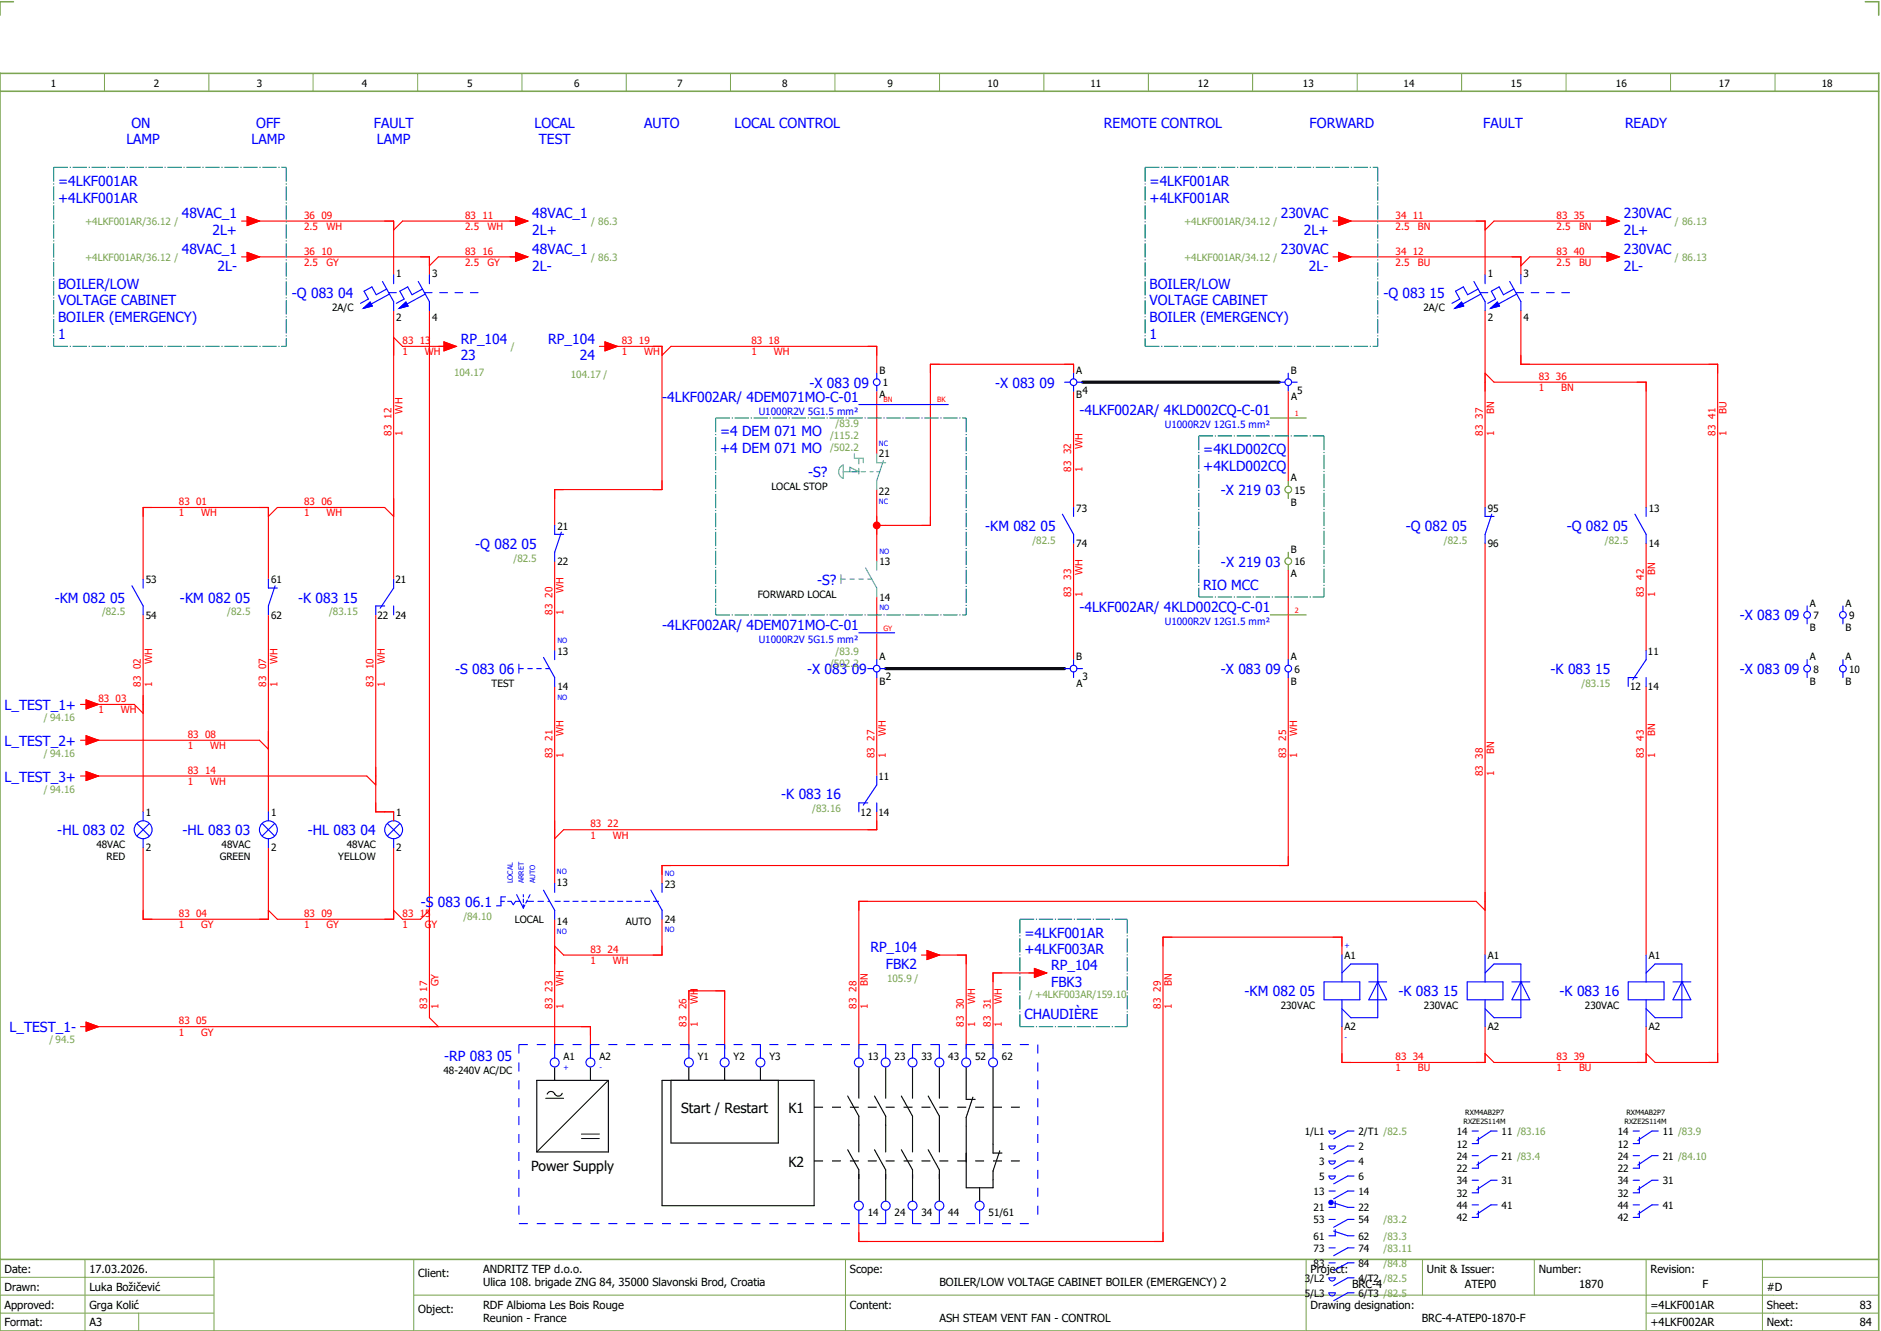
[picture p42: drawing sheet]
<svg xmlns="http://www.w3.org/2000/svg" width="421mm" height="297mm" viewBox="0 0 421 297" stroke-linecap="round" stroke-linejoin="round" font-family="sans-serif">
<defs><g id="words">
<g font-size="3.1" fill="#00f">
<text x="29.4" y="28.5">ON</text>
<text x="57.3" y="28.5">OFF</text>
<text x="83.6" y="28.5">FAULT</text>
<text x="119.5" y="28.5">LOCAL</text>
<text x="144" y="28.5">AUTO</text>
<text x="164.2" y="28.5">LOCAL CONTROL</text>
<text x="246.8" y="28.5">REMOTE CONTROL</text>
<text x="292.8" y="28.5">FORWARD</text>
<text x="331.6" y="28.5">FAULT</text>
<text x="363.3" y="28.5">READY</text>
<text x="28.2" y="32.3">LAMP</text>
<text x="56.2" y="32.3">LAMP</text>
<text x="84.2" y="32.3">LAMP</text>
<text x="120.5" y="32.3">TEST</text>
<text x="13" y="41.5">=4LKF001AR</text>
<text x="257" y="41.5">=4LKF001AR</text>
<text x="13" y="45.3">+4LKF001AR</text>
<text x="257" y="45.3">+4LKF001AR</text>
<text x="40.6" y="48.8">48VAC_1</text>
<text x="47.5" y="52.5">2L+</text>
<text x="119" y="48.8">48VAC_1</text>
<text x="119" y="52.5">2L+</text>
<text x="286.3" y="48.8">230VAC</text>
<text x="291.5" y="52.5">2L+</text>
<text x="363" y="48.8">230VAC</text>
<text x="363" y="52.5">2L+</text>
<text x="40.6" y="56.8">48VAC_1</text>
<text x="119" y="56.8">48VAC_1</text>
<text x="286.3" y="56.8">230VAC</text>
<text x="363" y="56.8">230VAC</text>
<text x="13" y="64.5">BOILER/LOW</text>
<text x="48.6" y="60.5">2L-</text>
<text x="119" y="60.5">2L-</text>
<text x="257" y="64.5">BOILER/LOW</text>
<text x="292.6" y="60.5">2L-</text>
<text x="363" y="60.5">2L-</text>
<text x="13" y="68.3">VOLTAGE CABINET</text>
<text x="65.3" y="66.6">-Q 083 04</text>
<text x="257" y="68.3">VOLTAGE CABINET</text>
<text x="309.3" y="66.6">-Q 083 15</text>
<text x="13" y="72">BOILER (EMERGENCY)</text>
<text x="13" y="75.8">1</text>
<text x="103" y="76.8">RP_104</text>
<text x="122.6" y="76.8">RP_104</text>
<text x="257" y="72">BOILER (EMERGENCY)</text>
<text x="257" y="75.8">1</text>
<text x="103" y="80.5">23</text>
<text x="129.6" y="80.5">24</text>
<text x="148" y="89.8">-4LKF002AR/ 4DEM071MO-C-01</text>
<text x="181" y="86.6">-X 083 09</text>
<text x="222.4" y="86.7">-X 083 09</text>
<text x="241.3" y="92.8">-4LKF002AR/ 4KLD002CQ-C-01</text>
<text x="161" y="97.5">=4 DEM 071 MO</text>
<text x="161" y="101.3">+4 DEM 071 MO</text>
<text x="269" y="101.5">=4KLD002CQ</text>
<text x="180.7" y="106.6">-S?</text>
<text x="269" y="105.3">+4KLD002CQ</text>
<text x="272.9" y="110.6">-X 219 03</text>
<text x="220.2" y="118.6">-KM 082 05</text>
<text x="314.3" y="118.6">-Q 082 05</text>
<text x="350.3" y="118.6">-Q 082 05</text>
<text x="106.3" y="122.6">-Q 082 05</text>
<text x="182.7" y="130.6">-S?</text>
<text x="269" y="131.8">RIO MCC</text>
<text x="273" y="126.6">-X 219 03</text>
<text x="12.2" y="134.6">-KM 082 05</text>
<text x="40.2" y="134.6">-KM 082 05</text>
<text x="66.6" y="134.6">-K 083 15</text>
<text x="241.3" y="136.8">-4LKF002AR/ 4KLD002CQ-C-01</text>
<text x="148" y="140.8">-4LKF002AR/ 4DEM071MO-C-01</text>
<text x="388.9" y="138.6">-X 083 09</text>
<text x="101.7" y="150.6">-S 083 06</text>
<text x="180.5" y="150.7">-X 083 09</text>
<text x="272.9" y="150.6">-X 083 09</text>
<text x="346.6" y="150.6">-K 083 15</text>
<text x="388.9" y="150.6">-X 083 09</text>
<text x="1" y="158.6">L_TEST_1+</text>
<text x="1" y="166.6">L_TEST_2+</text>
<text x="1" y="174.6">L_TEST_3+</text>
<text x="174.6" y="178.6">-K 083 16</text>
<text x="12.8" y="186.6">-HL 083 02</text>
<text x="40.8" y="186.6">-HL 083 03</text>
<text x="68.8" y="186.6">-HL 083 04</text>
<text x="94.1" y="202.6">-S 083 06.1</text>
<text x="229" y="209.5">=4LKF001AR</text>
<text x="194.6" y="212.8">RP_104</text>
<text x="229" y="213.3">+4LKF003AR</text>
<text x="198" y="216.5">FBK2</text>
<text x="235" y="216.8">RP_104</text>
<text x="235" y="220.5">FBK3</text>
<text x="229" y="227.8">CHAUDIÈRE</text>
<text x="278.2" y="222.6">-KM 082 05</text>
<text x="312.6" y="222.6">-K 083 15</text>
<text x="348.6" y="222.6">-K 083 16</text>
<text x="2.1" y="230.6">L_TEST_1-</text>
<text x="99.3" y="237">-RP 083 05</text>
</g>
<g font-size="3.1">
<text x="152.3" y="248.8">Start / Restart</text>
<text x="176.2" y="248.8">K1</text>
<text x="118.7" y="261.8">Power Supply</text>
<text x="176.2" y="260.8">K2</text>
</g>
<g font-size="2.5">
<text x="1" y="284.4">Date:</text>
<text x="20" y="284.4">17.03.2026.</text>
<text x="93.5" y="285.4">Client:</text>
<text x="108" y="284.4">ANDRITZ TEP d.o.o.</text>
<text x="108" y="287.4">Ulica 108. brigade ZNG 84, 35000 Slavonski Brod, Croatia</text>
<text x="190" y="284.4">Scope:</text>
<text x="210" y="287.4">BOILER/LOW VOLTAGE CABINET BOILER (EMERGENCY) 2</text>
<text x="293" y="284.4">Project:</text>
<text x="302.3" y="287.9">BRC-4</text>
<text x="319" y="284.4">Unit &amp; Issuer:</text>
<text x="327.5" y="287.9">ATEP0</text>
<text x="344" y="284.4">Number:</text>
<text x="353" y="287.9">1870</text>
<text x="369" y="284.4">Revision:</text>
<text x="380.6" y="287.9">F</text>
<text x="1" y="288.4">Drawn:</text>
<text x="1" y="292.4">Approved:</text>
<text x="20" y="292.4">Grga Kolić</text>
<text x="20" y="288.4">Luka Božičević</text>
<text x="93.5" y="293.4">Object:</text>
<text x="108" y="292.4">RDF Albioma Les Bois Rouge</text>
<text x="190" y="292.4">Content:</text>
<text x="293" y="292.4">Drawing designation:</text>
<text x="369" y="292.4">=4LKF001AR</text>
<text x="395" y="292.4">Sheet:</text>
<text x="395" y="288.4">#D</text>
<text x="415.8" y="292.4">83</text>
<text x="1" y="296.4">Format:</text>
<text x="20" y="296.4">A3</text>
<text x="108" y="295.4">Reunion - France</text>
<text x="210" y="295.4">ASH STEAM VENT FAN - CONTROL</text>
<text x="317.8" y="295.4">BRC-4-ATEP0-1870-F</text>
<text x="369" y="296.4">+4LKF002AR</text>
<text x="395" y="296.4">Next:</text>
<text x="415.8" y="296.4">84</text>
</g>
<g font-size="2.2">
<text x="11.4" y="19.4">1</text>
<text x="34.4" y="19.4">2</text>
<text x="57.4" y="19.4">3</text>
<text x="80.9" y="19.4">4</text>
<text x="104.4" y="19.4">5</text>
<text x="128.4" y="19.4">6</text>
<text x="151.4" y="19.4">7</text>
<text x="174.9" y="19.4">8</text>
<text x="198.4" y="19.4">9</text>
<text x="220.8" y="19.4">10</text>
<text x="243.8" y="19.4">11</text>
<text x="267.8" y="19.4">12</text>
<text x="291.3" y="19.4">13</text>
<text x="313.8" y="19.4">14</text>
<text x="337.8" y="19.4">15</text>
<text x="361.3" y="19.4">16</text>
<text x="384.3" y="19.4">17</text>
<text x="407.3" y="19.4">18</text>
<text x="88.6" y="61.9">1</text>
<text x="96.6" y="61.9">3</text>
<text x="332.6" y="61.9">1</text>
<text x="340.6" y="61.9">3</text>
<text x="74.2" y="69.5">2A/C</text>
<text x="88.6" y="71.6">2</text>
<text x="96.6" y="71.6">4</text>
<text x="318.2" y="69.5">2A/C</text>
<text x="332.6" y="71.6">2</text>
<text x="340.6" y="71.6">4</text>
<text x="196.6" y="83.5">B</text>
<text x="240.6" y="83.5">A</text>
<text x="288.6" y="83.5">B</text>
<text x="196.6" y="89">A</text>
<text x="197.4" y="86.3">1</text>
<text x="240.6" y="89">B</text>
<text x="242" y="88">4</text>
<text x="288.6" y="89.4">A</text>
<text x="290" y="88">5</text>
<text x="196.5" y="102.1">21</text>
<text x="288.6" y="107.5">A</text>
<text x="172.4" y="109.5">LOCAL STOP</text>
<text x="196.5" y="110.6">22</text>
<text x="288.6" y="113">B</text>
<text x="289.4" y="110.3">15</text>
<text x="124.6" y="118.3">21</text>
<text x="240.6" y="114.3">73</text>
<text x="332.6" y="114.3">95</text>
<text x="368.6" y="114.3">13</text>
<text x="240.6" y="122.2">74</text>
<text x="288.6" y="123.5">B</text>
<text x="332.6" y="122.2">96</text>
<text x="368.6" y="122.2">14</text>
<text x="32.6" y="130.3">53</text>
<text x="60.6" y="130.3">61</text>
<text x="88.4" y="130.3">21</text>
<text x="124.6" y="126.2">22</text>
<text x="196.6" y="126.3">13</text>
<text x="288.6" y="129">A</text>
<text x="289.4" y="126.3">16</text>
<text x="169.4" y="133.5">FORWARD LOCAL</text>
<text x="196.6" y="134.2">14</text>
<text x="404.6" y="135.5">A</text>
<text x="412.6" y="135.5">A</text>
<text x="32.6" y="138.2">54</text>
<text x="60.6" y="138.2">62</text>
<text x="84.4" y="138.2">22</text>
<text x="88.4" y="138.2">24</text>
<text x="404.6" y="141">B</text>
<text x="405.4" y="138.3">7</text>
<text x="412.6" y="141">B</text>
<text x="413.4" y="138.3">9</text>
<text x="124.6" y="146.3">13</text>
<text x="196.6" y="147.5">A</text>
<text x="240.6" y="147.5">B</text>
<text x="288.6" y="147.5">A</text>
<text x="368.4" y="146.3">11</text>
<text x="404.6" y="147.5">A</text>
<text x="412.6" y="147.5">A</text>
<text x="109.9" y="153.5">TEST</text>
<text x="124.6" y="154.2">14</text>
<text x="196.6" y="153">B</text>
<text x="198" y="152">2</text>
<text x="240.6" y="153.4">A</text>
<text x="242" y="152">3</text>
<text x="288.6" y="153">B</text>
<text x="289.4" y="150.3">6</text>
<text x="364.4" y="154.2">12</text>
<text x="368.4" y="154.2">14</text>
<text x="404.6" y="153">B</text>
<text x="405.4" y="150.3">8</text>
<text x="412.6" y="153">B</text>
<text x="413.4" y="150.3">10</text>
<text x="196.4" y="174.3">11</text>
<text x="32.6" y="182.3">1</text>
<text x="60.6" y="182.3">1</text>
<text x="88.6" y="182.3">1</text>
<text x="192.4" y="182.2">12</text>
<text x="196.4" y="182.2">14</text>
<text x="21.5" y="189.5">48VAC</text>
<text x="32.6" y="190.2">2</text>
<text x="49.5" y="189.5">48VAC</text>
<text x="60.6" y="190.2">2</text>
<text x="77.5" y="189.5">48VAC</text>
<text x="88.6" y="190.2">2</text>
<text x="23.8" y="192.2">RED</text>
<text x="49.1" y="192.2">GREEN</text>
<text x="75.6" y="192.2">YELLOW</text>
<text x="124.5" y="197.9">13</text>
<text x="148.6" y="198.3">23</text>
<text x="115.1" y="206.2">LOCAL</text>
<text x="124.5" y="206.6">14</text>
<text x="139.9" y="206.6">AUTO</text>
<text x="148.6" y="206.2">24</text>
<text x="300.6" y="214.3">A1</text>
<text x="332.6" y="214.3">A1</text>
<text x="368.6" y="214.3">A1</text>
<text x="286.3" y="225.5">230VAC</text>
<text x="318.3" y="225.5">230VAC</text>
<text x="354.3" y="225.5">230VAC</text>
<text x="300.6" y="230.2">A2</text>
<text x="332.6" y="230.2">A2</text>
<text x="368.6" y="230.2">A2</text>
<text x="99.2" y="239.9">48-240V AC/DC</text>
<text x="126" y="236.9">A1</text>
<text x="134" y="236.9">A2</text>
<text x="156" y="236.9">Y1</text>
<text x="164" y="236.9">Y2</text>
<text x="172" y="236.9">Y3</text>
<text x="194" y="236.9">13</text>
<text x="200" y="236.9">23</text>
<text x="206" y="236.9">33</text>
<text x="212" y="236.9">43</text>
<text x="218" y="236.9">52</text>
<text x="224" y="236.9">62</text>
<text x="291.7" y="253.6">1/L1</text>
<text x="294.9" y="257">1</text>
<text x="303.7" y="253.6">2/T1 /82.5</text>
<text x="303.7" y="257">2</text>
<text x="325.7" y="256.4">12</text>
<text x="325.7" y="253.6">14</text>
<text x="335.7" y="253.6">11 /83.16</text>
<text x="361.7" y="256.4">12</text>
<text x="361.7" y="253.6">14</text>
<text x="371.7" y="253.6">11 /83.9</text>
<text x="294.9" y="260.3">3</text>
<text x="294.9" y="263.7">5</text>
<text x="303.7" y="260.3">4</text>
<text x="303.7" y="263.7">6</text>
<text x="325.7" y="261.9">22</text>
<text x="325.7" y="259.1">24</text>
<text x="335.7" y="259.1">21 /83.4</text>
<text x="361.7" y="261.9">22</text>
<text x="361.7" y="259.1">24</text>
<text x="371.7" y="259.1">21 /84.10</text>
<text x="293.7" y="267">13</text>
<text x="303.7" y="267">14</text>
<text x="325.7" y="267.4">32</text>
<text x="325.7" y="264.6">34</text>
<text x="335.7" y="264.6">31</text>
<text x="361.7" y="267.4">32</text>
<text x="361.7" y="264.6">34</text>
<text x="371.7" y="264.6">31</text>
<text x="194" y="271.6">14</text>
<text x="200" y="271.6">24</text>
<text x="206" y="271.6">34</text>
<text x="212" y="271.6">44</text>
<text x="221" y="271.6">51/61</text>
<text x="293.7" y="270.7">21</text>
<text x="293.7" y="273.4">53</text>
<text x="303.7" y="270.7">22</text>
<text x="303.7" y="273.4">54</text>
<text x="325.7" y="272.9">42</text>
<text x="325.7" y="270.1">44</text>
<text x="335.7" y="270.1">41</text>
<text x="361.7" y="272.9">42</text>
<text x="361.7" y="270.1">44</text>
<text x="371.7" y="270.1">41</text>
<text x="293.7" y="277">61</text>
<text x="293.7" y="279.7">73</text>
<text x="303.7" y="277">62</text>
<text x="303.7" y="279.7">74</text>
<text x="291.7" y="286.4">3/L2</text>
<text x="293.7" y="283.1">83</text>
<text x="303.7" y="283.1">84</text>
<text x="303.7" y="286.4">4/T2 /82.5</text>
<text x="291.7" y="289.8">5/L3</text>
<text x="303.7" y="289.8">6/T3 /82.5</text>
</g>
<g font-size="2.2" fill="#7ca552">
<text x="19" y="50.3">+4LKF001AR/36.12 /</text>
<text x="132.1" y="50.3">/ 86.3</text>
<text x="264.7" y="50.3">+4LKF001AR/34.12 /</text>
<text x="374.4" y="50.3">/ 86.13</text>
<text x="19" y="58.3">+4LKF001AR/36.12 /</text>
<text x="132.1" y="58.3">/ 86.3</text>
<text x="264.7" y="58.3">+4LKF001AR/34.12 /</text>
<text x="374.4" y="58.3">/ 86.13</text>
<text x="114.2" y="78.3">/</text>
<text x="101.5" y="84.1">104.17</text>
<text x="127.6" y="84.5">104.17 /</text>
<text x="186.8" y="95.3">/83.9</text>
<text x="185.6" y="98">/115.2</text>
<text x="185.6" y="100.7">/502.2</text>
<text x="114.8" y="125.5">/82.5</text>
<text x="230.8" y="121.5">/82.5</text>
<text x="322.8" y="121.5">/82.5</text>
<text x="358.8" y="121.5">/82.5</text>
<text x="22.8" y="137.5">/82.5</text>
<text x="50.8" y="137.5">/82.5</text>
<text x="73.6" y="137.5">/83.15</text>
<text x="185.6" y="149">/502.2</text>
<text x="186.8" y="146.3">/83.9</text>
<text x="353.6" y="153.5">/83.15</text>
<text x="9.8" y="161.1">/ 94.16</text>
<text x="9.8" y="169.1">/ 94.16</text>
<text x="9.8" y="177.1">/ 94.16</text>
<text x="181.6" y="181.5">/83.16</text>
<text x="103.6" y="205.5">/84.10</text>
<text x="198.3" y="219.5">105.9 /</text>
<text x="230" y="222.9">/ +4LKF003AR/159.10</text>
<text x="11" y="233.1">/ 94.5</text>
<text x="309.3" y="273.4">/83.2</text>
<text x="309.3" y="277">/83.3</text>
<text x="309.3" y="279.7">/83.11</text>
<text x="309.3" y="283.1">/84.8</text>
</g>
<g font-size="2.2" fill="#f00">
<text x="68" y="48.9">36 09</text>
<text x="68" y="51.4">2.5</text>
<text x="73" y="51.4">WH</text>
<text x="104" y="48.9">83 11</text>
<text x="104" y="51.4">2.5</text>
<text x="109" y="51.4">WH</text>
<text x="312" y="48.9">34 11</text>
<text x="312" y="51.4">2.5</text>
<text x="317" y="51.4">BN</text>
<text x="348" y="48.9">83 35</text>
<text x="348" y="51.4">2.5</text>
<text x="353" y="51.4">BN</text>
<text x="68" y="56.9">36 10</text>
<text x="68" y="59.4">2.5</text>
<text x="73" y="59.4">GY</text>
<text x="104" y="56.9">83 16</text>
<text x="104" y="59.4">2.5</text>
<text x="109" y="59.4">GY</text>
<text x="312" y="56.9">34 12</text>
<text x="312" y="59.4">2.5</text>
<text x="317" y="59.4">BU</text>
<text x="348" y="56.9">83 40</text>
<text x="348" y="59.4">2.5</text>
<text x="353" y="59.4">BU</text>
<text x="90" y="76.9">83 13</text>
<text x="139" y="76.9">83 19</text>
<text x="168" y="76.9">83 18</text>
<text x="90" y="79.4">1</text>
<text x="95" y="79.4">WH</text>
<text x="139" y="79.4">1</text>
<text x="144" y="79.4">WH</text>
<text x="168" y="79.4">1</text>
<text x="173" y="79.4">WH</text>
<text x="344" y="84.9">83 36</text>
<text x="344" y="87.4">1</text>
<text x="349" y="87.4">BN</text>
<text x="90" y="92.4" transform="rotate(-90 90 92.4)">WH</text>
<text x="334" y="92.4" transform="rotate(-90 334 92.4)">BN</text>
<text x="386" y="92.4" transform="rotate(-90 386 92.4)">BU</text>
<text x="87.5" y="97.4" transform="rotate(-90 87.5 97.4)">83 12</text>
<text x="90" y="97.4" transform="rotate(-90 90 97.4)">1</text>
<text x="242" y="100.4" transform="rotate(-90 242 100.4)">WH</text>
<text x="331.5" y="97.4" transform="rotate(-90 331.5 97.4)">83 37</text>
<text x="334" y="97.4" transform="rotate(-90 334 97.4)">1</text>
<text x="383.5" y="97.4" transform="rotate(-90 383.5 97.4)">83 41</text>
<text x="386" y="97.4" transform="rotate(-90 386 97.4)">1</text>
<text x="239.5" y="105.4" transform="rotate(-90 239.5 105.4)">83 32</text>
<text x="242" y="105.4" transform="rotate(-90 242 105.4)">1</text>
<text x="40" y="112.9">83 01</text>
<text x="68" y="112.9">83 06</text>
<text x="40" y="115.4">1</text>
<text x="45" y="115.4">WH</text>
<text x="68" y="115.4">1</text>
<text x="73" y="115.4">WH</text>
<text x="242" y="128.4" transform="rotate(-90 242 128.4)">WH</text>
<text x="370" y="128.4" transform="rotate(-90 370 128.4)">BN</text>
<text x="123.5" y="137.4" transform="rotate(-90 123.5 137.4)">83 20</text>
<text x="126" y="137.4" transform="rotate(-90 126 137.4)">1</text>
<text x="126" y="132.4" transform="rotate(-90 126 132.4)">WH</text>
<text x="239.5" y="133.4" transform="rotate(-90 239.5 133.4)">83 33</text>
<text x="242" y="133.4" transform="rotate(-90 242 133.4)">1</text>
<text x="367.5" y="133.4" transform="rotate(-90 367.5 133.4)">83 42</text>
<text x="370" y="133.4" transform="rotate(-90 370 133.4)">1</text>
<text x="34" y="148.4" transform="rotate(-90 34 148.4)">WH</text>
<text x="62" y="148.4" transform="rotate(-90 62 148.4)">WH</text>
<text x="86" y="148.4" transform="rotate(-90 86 148.4)">WH</text>
<text x="31.5" y="153.4" transform="rotate(-90 31.5 153.4)">83 02</text>
<text x="34" y="153.4" transform="rotate(-90 34 153.4)">1</text>
<text x="59.5" y="153.4" transform="rotate(-90 59.5 153.4)">83 07</text>
<text x="62" y="153.4" transform="rotate(-90 62 153.4)">1</text>
<text x="83.5" y="153.4" transform="rotate(-90 83.5 153.4)">83 10</text>
<text x="86" y="153.4" transform="rotate(-90 86 153.4)">1</text>
<text x="22" y="156.9">83 03</text>
<text x="22" y="159.4">1</text>
<text x="27" y="159.4">WH</text>
<text x="42" y="164.9">83 08</text>
<text x="42" y="167.4">1</text>
<text x="47" y="167.4">WH</text>
<text x="126" y="164.4" transform="rotate(-90 126 164.4)">WH</text>
<text x="198" y="164.4" transform="rotate(-90 198 164.4)">WH</text>
<text x="290" y="164.4" transform="rotate(-90 290 164.4)">WH</text>
<text x="370" y="164.4" transform="rotate(-90 370 164.4)">BN</text>
<text x="42" y="172.9">83 14</text>
<text x="123.5" y="169.4" transform="rotate(-90 123.5 169.4)">83 21</text>
<text x="126" y="169.4" transform="rotate(-90 126 169.4)">1</text>
<text x="195.5" y="169.4" transform="rotate(-90 195.5 169.4)">83 27</text>
<text x="198" y="169.4" transform="rotate(-90 198 169.4)">1</text>
<text x="287.5" y="169.4" transform="rotate(-90 287.5 169.4)">83 25</text>
<text x="290" y="169.4" transform="rotate(-90 290 169.4)">1</text>
<text x="331.5" y="173.4" transform="rotate(-90 331.5 173.4)">83 38</text>
<text x="334" y="173.4" transform="rotate(-90 334 173.4)">1</text>
<text x="334" y="168.4" transform="rotate(-90 334 168.4)">BN</text>
<text x="367.5" y="169.4" transform="rotate(-90 367.5 169.4)">83 43</text>
<text x="370" y="169.4" transform="rotate(-90 370 169.4)">1</text>
<text x="42" y="175.4">1</text>
<text x="47" y="175.4">WH</text>
<text x="132" y="184.9">83 22</text>
<text x="132" y="187.4">1</text>
<text x="137" y="187.4">WH</text>
<text x="40" y="204.9">83 04</text>
<text x="40" y="207.4">1</text>
<text x="45" y="207.4">GY</text>
<text x="68" y="204.9">83 09</text>
<text x="68" y="207.4">1</text>
<text x="73" y="207.4">GY</text>
<text x="90" y="204.9">83 15</text>
<text x="90" y="207.4">1</text>
<text x="95" y="207.4">GY</text>
<text x="132" y="212.9">83 24</text>
<text x="132" y="215.4">1</text>
<text x="137" y="215.4">WH</text>
<text x="98" y="220.4" transform="rotate(-90 98 220.4)">GY</text>
<text x="126" y="220.4" transform="rotate(-90 126 220.4)">WH</text>
<text x="194" y="220.4" transform="rotate(-90 194 220.4)">BN</text>
<text x="262" y="220.4" transform="rotate(-90 262 220.4)">BN</text>
<text x="95.5" y="225.4" transform="rotate(-90 95.5 225.4)">83 17</text>
<text x="98" y="225.4" transform="rotate(-90 98 225.4)">1</text>
<text x="123.5" y="225.4" transform="rotate(-90 123.5 225.4)">83 23</text>
<text x="126" y="225.4" transform="rotate(-90 126 225.4)">1</text>
<text x="156" y="224.4" transform="rotate(-90 156 224.4)">WH</text>
<text x="191.5" y="225.4" transform="rotate(-90 191.5 225.4)">83 28</text>
<text x="194" y="225.4" transform="rotate(-90 194 225.4)">1</text>
<text x="218" y="224.4" transform="rotate(-90 218 224.4)">WH</text>
<text x="224" y="224.4" transform="rotate(-90 224 224.4)">WH</text>
<text x="259.5" y="225.4" transform="rotate(-90 259.5 225.4)">83 29</text>
<text x="262" y="225.4" transform="rotate(-90 262 225.4)">1</text>
<text x="40" y="228.9">83 05</text>
<text x="40" y="231.4">1</text>
<text x="45" y="231.4">GY</text>
<text x="153.5" y="229.4" transform="rotate(-90 153.5 229.4)">83 26</text>
<text x="156" y="229.4" transform="rotate(-90 156 229.4)">1</text>
<text x="215.5" y="229.4" transform="rotate(-90 215.5 229.4)">83 30</text>
<text x="218" y="229.4" transform="rotate(-90 218 229.4)">1</text>
<text x="221.5" y="229.4" transform="rotate(-90 221.5 229.4)">83 31</text>
<text x="224" y="229.4" transform="rotate(-90 224 229.4)">1</text>
<text x="312" y="236.9">83 34</text>
<text x="312" y="239.4">1</text>
<text x="317" y="239.4">BU</text>
<text x="348" y="236.9">83 39</text>
<text x="348" y="239.4">1</text>
<text x="353" y="239.4">BU</text>
</g>
<g font-size="2.2" fill="#00f">
<text x="169.6" y="92.6">U1000R2V 5G1.5 mm²</text>
<text x="260.4" y="95.6">U1000R2V 12G1.5 mm²</text>
<text x="169.6" y="143.6">U1000R2V 5G1.5 mm²</text>
<text x="260.4" y="139.6">U1000R2V 12G1.5 mm²</text>
</g>
<g font-size="1.6" fill="#f00">
<text x="197.5" y="89.9">BN</text>
<text x="209.5" y="89.9">BK</text>
<text x="289.5" y="92.9">1</text>
<text x="289.5" y="136.9">2</text>
<text x="197.5" y="140.9">GY</text>
</g>
<g font-size="1.6" fill="#00f">
<text x="196.5" y="99.6">NC</text>
<text x="196.5" y="112.7">NC</text>
<text x="196.6" y="123.8">NO</text>
<text x="196.6" y="136.3">NO</text>
<text x="124.6" y="143.8">NO</text>
<text x="124.6" y="156.3">NO</text>
<text x="114.6" y="197.4" transform="rotate(-90 114.6 197.4)">LOCAL</text>
<text x="117.1" y="197.4" transform="rotate(-90 117.1 197.4)">ARRET</text>
<text x="119.6" y="197.4" transform="rotate(-90 119.6 197.4)">AUTO</text>
<text x="124.5" y="195.4">NO</text>
<text x="148.6" y="195.8">NO</text>
<text x="124.5" y="208.7">NO</text>
<text x="148.6" y="208.3">NO</text>
<text x="300.6" y="211.8">+</text>
<text x="300.6" y="232.3">-</text>
<text x="126" y="239">+</text>
<text x="134" y="239">-</text>
</g>
<g font-size="1.6">
<text x="327.2" y="251">RXZE2S114M</text>
<text x="327.6" y="249.1">RXM4AB2P7</text>
<text x="363.2" y="251">RXZE2S114M</text>
<text x="363.6" y="249.1">RXM4AB2P7</text>
</g>
</g></defs>
<path d="M0 16.4h420v281h-420zM3 .4h-3v3M417 .4h3v3M0 20.4h420M0 281.4h420" fill="none" stroke="#7ca552" stroke-width=".35"/>
<g fill="none" stroke="#7ca552" stroke-width=".22">
<path d="M23.4 16.5v4M46.7 16.4v4M70 16.4v4M93.4 16.4v4M116.7 16.5v4M140 16.4v4M163.3 16.4v4M186.7 16.4v4M210 16.4v4M233.4 16.4v4M256.7 16.4v4M280 16.5v4"/>
<path d="M303.4 16.4v4M326.8 16.4v4M350.1 16.4v4M373.5 16.4v4M396.8 16.4v4M0 285.4h47.8M0 293.4h47.8M19 281.4v16M31 293.4v4M47.8 281.4v16M47.8 289.4h-47.8M92.5 281.4v16"/>
<path d="M92.5 289.4h327.5M189 281.4v16M292 281.4v15.8M318 281.4v8M343 281.4v8M368 281.4v15.8M368 293.4h52M394 285.4h26M394 281.4v15.8"/>
</g>
<g fill="none" stroke="#f00" stroke-width=".25">
<path d="M54 49.4h1.2M54 57.4h1.2M55.2 48.4l2.8 1-2.8 1zM55.2 56.4l2.8 1-2.8 1zM56 49.4h32v12M56 57.4h40v4M115.3 56.4l2.7 1-2.7 1zM115.3 48.4l2.7 1-2.7 1zM116 49.4h-26l-2 2M116 57.4h-18l-2 2M298 49.4h1.3M298 57.4h1.3"/>
<path d="M299.3 48.4l2.7 1-2.7 1zM299.3 56.4l2.7 1-2.7 1zM300 49.4h32v12M300 57.4h40v4M359.3 48.4l2.7 1-2.7 1zM359.3 56.4l2.7 1-2.7 1zM360 49.4h-26l-2 2M360 57.4h-18l-2 2M88 69.4v60M88 75.4l2 2h10M96 69.4v158l2 2M99.3 76.4l2.7 1-2.7 1z"/>
<path d="M134 77.4h1.3M135.3 76.4l2.7 1-2.7 1zM136 77.4h12v32h-24v8M148 79.4l2-2h46v6M332 69.4v44M340 69.4v12h44v156h-14l-2-2M196 87.4v14M240 83.4v-2h-32v36h-10M240 87.4v26M288 87.4v20M332 83.4l2 2h34v28M60 115.4l2-2h24l2 2"/>
<path d="M196 109.4v16M32 129.4v-16h28v16M32 137.4v44M60 137.4v44M84 137.4v44h4M124 125.4v20M196 133.4v14M240 121.4v26M288 127.4v20M332 121.4v92M368 121.4v24M18 157.4h1.2"/>
<path d="M19.2 156.4l2.8 1-2.8 1zM20 157.4h10M124 153.4v44M196 151.4v22M288 151.4v42h-140v4M368 153.4v60M18 165.4h1.2M18 173.4h1.2M19.2 164.4l2.8 1-2.8 1zM19.2 172.4l2.8 1-2.8 1zM20 165.4h38l2 2M20 173.4h62l2 2"/>
<path d="M32 189.4v16h28v-16M88 189.4v16h-26l-2-2M196 181.4v4h-70l-2 2M88 203.4l2 2h4M124 205.4v29M148 205.4v8h-22l-2-2M206 213.4h1.2M207.2 212.4l2.8 1-2.8 1zM208 213.4h8v21M231.3 216.4l2.7 1-2.7 1zM232 217.4h-10v17M300 213.4v-4h-40v68h-68v-4"/>
<path d="M332 203.4l-2-2h-138v33M18 229.4h1.2M19.2 228.4l2.8 1-2.8 1zM20 229.4h112v5M154 234.4v-13h8v13M300 229.4v8h32v-8M368 229.4v8h-34l-2-2"/>
</g>
<path d="M242 85.4h44M198 149.4h40" fill="none" stroke="#000" stroke-width=".7"/>
<path d="M124 201.4h24" fill="none" stroke="#00f" stroke-width=".25" stroke-dasharray="1.3 .7" stroke-linecap="butt"/>
<path d="M122 245.4h4M130 254.4h4M130 253.4h4M136 241.4l-16 16" fill="none" stroke="#000" stroke-width=".22"/>
<g fill="none" stroke="#000" stroke-width=".25">
<path d="M124 238.4v3M132 238.4v3M154 238.4v3M162 238.4v3M170 238.4v3M192 238.4v7M198 238.4v7M204 238.4v7M210 238.4v7M216 238.4v7.2h2M222 238.4v19.2h2M120 241.4h16v16h-16z"/>
<path d="M122.3 244.5a.9 .9 0 0 1 .9-.6 .9 .9 0 0 1 .8 .6M125.7 244.3a.9 .9 0 0 1-.9 .6 .9 .9 0 0 1-.8-.6M148 241.4h34v28h-34zM150 241.4v14h24v-14M189.5 244.9l2.5 4.5v8M189.5 256.9l2.5 4.5v7M195.5 244.9l2.5 4.5v8M195.5 256.9l2.5 4.5v7M201.5 244.9l2.5 4.5v8M201.5 256.9l2.5 4.5v7M207.5 244.9l2.5 4.5v8M207.5 256.9l2.5 4.5v7"/>
<path d="M217.5 245.1l-1.5 4.5v15.8h6v-3.8l1.5-4.5M219 265.4v3"/>
</g>
<path d="M182 247.4h46M182 259.4h46" fill="none" stroke="#000" stroke-width=".25" stroke-dasharray="2 2" stroke-linecap="butt"/>
<path d="M116 233.4h116M116 233.4v40M232 233.4v40M116 273.4h116" fill="none" stroke="#00f" stroke-width=".25" stroke-dasharray="2 2" stroke-linecap="butt"/>
<g fill="none" stroke="#00f" stroke-width=".25">
<path d="M196 83.4v1.2M196 86.1v1.3M237.5 114.9l2.5 4.5v2M240 113.4v2M29.5 130.9l2.5 4.5v2M32 129.4v2M60 129.4v2h2M61.5 130.9l-1.5 4.5v2M86 135.4h-2v2M88 135.4v2M88 129.4v2l-3 4.5M116 148.4v2"/>
<path d="M116 149.4h1M118 149.4h1M120 149.4h1M121.5 146.9l2.5 4.5v2M122 149.4h.9M124 145.4v2M288 147.4v1.2M288 150.1v1.3M366 151.4h-2v2M368 151.4v2M368 145.4v2l-3 4.5M194 179.4h-2v2"/>
<path d="M196 179.4v2M196 173.4v2l-3 4.5M30.6 184l2.8 2.8M32 181.4v2M32 187.4v2M33.4 184l-2.8 2.8M58.6 184l2.8 2.8M60 181.4v2M60 187.4v2M61.4 184l-2.8 2.8M86.6 184l2.8 2.8M88 181.4v2"/>
<path d="M88 187.4v2M89.4 184l-2.8 2.8M115.5 199.9l1.5 3M117 199.9v.5M118.5 199.9l-.4 .8M121.5 198.9l2.5 4.5v2M124 197.4v2M145.5 198.9l2.5 4.5v2M148 197.4v2M112 201.4h.7M113 200.4h-1v2h-1M113.5 201.4h.7l.6 .7 .5-.7h1"/>
<path d="M117 200.9v.7M117 202.1v.8M117.3 202.2l-.3 .7M117.8 201.4h1.4M117.9 201.1l-.3 .7M120.2 201.4h1.3M122.5 201.4h.3M296 219.4h8v4h-8zM300 217.4l2-2h6v12h-6l-2-2M300 213.4v6M306 219.4h4M308 219.4h.1"/>
<path d="M308 219.4l2 4h-4zM328 219.4h8v4h-8zM332 213.4v6M332 217.4l2-2h6v12h-6l-2-2M338 219.4h4M340 219.4h.1M340 219.4l2 4h-4zM364 219.4h8v4h-8zM368 217.4l2-2h6v12h-6l-2-2M368 213.4v6M374 219.4h4M376 219.4h.1"/>
<path d="M376 219.4l2 4h-4zM124 233.4v3M132 233.4v3M154 233.4v3M162 233.4v3M170 233.4v3M192 233.4v3M198 233.4v3M204 233.4v3M210 233.4v3M300 223.4v6M332 223.4v6"/>
<path d="M368 223.4v6M297.1 252.7h1.4a.7 .7 0 0 1-.7 .7 .7 .7 0 0 1-.7-.7zM297.1 256.1h1.4a.7 .7 0 0 1-.7 .7 .7 .7 0 0 1-.7-.7zM297.1 259.4h1.4a.7 .7 0 0 1-.7 .7 .7 .7 0 0 1-.7-.7zM302.7 252.7h-1.4l-3.1 1.8M302.7 256.1h-1.4l-3.1 1.7M302.7 259.4h-1.4l-3.1 1.8M329.1 252.7h1.4M329.1 258.2h1.4M330.5 254.1v1.4h-1.4M330.5 259.6v1.4h-1.4M334.7 252.7h-1.4l-3.1 2.1"/>
<path d="M334.7 258.2h-1.4l-3.1 2.1M365.1 252.7h1.4M365.1 258.2h1.4M366.5 254.1v1.4h-1.4M366.5 259.6v1.4h-1.4M370.7 252.7h-1.4l-3.1 2.1M370.7 258.2h-1.4l-3.1 2.1M192 270.4v3M198 270.4v3M204 270.4v3M210 270.4v3M297.1 262.8h1.4a.7 .7 0 0 1-.7 .7 .7 .7 0 0 1-.7-.7z"/>
<path d="M297.1 266.1h1.4M298.2 268.8l3.1 1h1.4M298.5 268.4v1.4h-1.4M302.7 262.8h-1.4l-3.1 1.7M302.7 266.1h-1.4l-3.1 1.8M329.1 263.7h1.4M329.1 269.2h1.4M330.5 265.1v1.4h-1.4M330.5 270.6v1.4h-1.4M334.7 263.7h-1.4l-3.1 2.1M334.7 269.2h-1.4l-3.1 2.1M365.1 263.7h1.4"/>
<path d="M365.1 269.2h1.4M366.5 265.1v1.4h-1.4M366.5 270.6v1.4h-1.4M370.7 263.7h-1.4l-3.1 2.1M370.7 269.2h-1.4l-3.1 2.1"/>
<circle cx="196" cy="85.4" r=".75"/>
<circle cx="288" cy="149.4" r=".75"/>
<circle cx="32" cy="185.4" r="2"/>
<circle cx="60" cy="185.4" r="2"/>
<circle cx="88" cy="185.4" r="2"/>
<circle cx="124" cy="237.4" r="1"/>
<circle cx="132" cy="237.4" r="1"/>
<circle cx="154" cy="237.4" r="1"/>
<circle cx="162" cy="237.4" r="1"/>
<circle cx="170" cy="237.4" r="1"/>
<circle cx="192" cy="237.4" r="1"/>
<circle cx="198" cy="237.4" r="1"/>
<circle cx="204" cy="237.4" r="1"/>
<circle cx="210" cy="237.4" r="1"/>
<circle cx="192" cy="269.4" r="1"/>
<circle cx="198" cy="269.4" r="1"/>
<circle cx="204" cy="269.4" r="1"/>
<circle cx="210" cy="269.4" r="1"/>
</g>
<path d="M188 128.4v2M188 129.4h1M190 129.4h1M192 129.4h1M193.5 126.9l2.5 4.5v2M194 129.4h.9M196 125.4v2" fill="none" stroke="#52a5a5" stroke-width=".25"/>
<path d="M160 93.4h56M160 93.4v44M216 93.4v44M268 97.4h28M268 97.4v36M296 97.4v36M160 137.4h56M268 133.4h28M228 205.4h24M228 205.4v24M252 205.4v24M228 229.4h24" fill="none" stroke="#007f7f" stroke-width=".25" stroke-dasharray="3.2 .4 .3 .4" stroke-linecap="butt"/>
<g fill="none" stroke="#a57c00" stroke-width=".25">
<path d="M288 107.4v1.2M288 110.1v1.3M288 123.4v1.2M288 126.1v1.3"/>
<circle cx="288" cy="109.4" r=".75"/>
<circle cx="288" cy="125.4" r=".75"/>
</g>
<g fill="#f00" stroke="#f00" stroke-width=".22">
<path d="M115.3 56.4l2.7 1-2.7 1z"/>
<path d="M359.3 48.4l2.7 1-2.7 1z"/>
<path d="M359.3 56.4l2.7 1-2.7 1z"/>
<path d="M299.3 48.4l2.7 1-2.7 1z"/>
<path d="M299.3 56.4l2.7 1-2.7 1z"/>
<path d="M55.2 48.4l2.8 1-2.8 1z"/>
<path d="M55.2 56.4l2.8 1-2.8 1z"/>
<path d="M115.3 48.4l2.7 1-2.7 1z"/>
<path d="M19.2 156.4l2.8 1-2.8 1z"/>
<path d="M19.2 164.4l2.8 1-2.8 1z"/>
<path d="M19.2 172.4l2.8 1-2.8 1z"/>
<path d="M19.2 228.4l2.8 1-2.8 1z"/>
<path d="M135.3 76.4l2.7 1-2.7 1z"/>
<path d="M99.3 76.4l2.7 1-2.7 1z"/>
<path d="M207.2 212.4l2.8 1-2.8 1z"/>
<path d="M231.3 216.4l2.7 1-2.7 1z"/>
</g>
<circle cx="297.6" cy="268.7" r=".61" fill="#00f"/>
<g fill="none" stroke="#00f" stroke-width=".25">
<path d="M81.2 68.9l1.5-1.4 .5 .9zM85.5 62.9l2.5 4.5v2M86.4 64.6l-2.3 1.3-1-1.8-1.7 1 1 1.7-1.8 1M86.9 65.4h1.7M87.1 65.7l-4.1 2.2M88 61.4v2M89.2 68.9l1.5-1.4 .5 .9zM93.5 62.9l2.5 4.5v2M94.4 64.6l-2.3 1.3-1-1.8-1.7 1 1 1.7-1.8 1M94.9 65.4h1.7M95.1 65.7l-4.1 2.2M96 61.4v2"/>
<path d="M98.3 65.4h1.7M101.7 65.4h1.7M105.2 65.4h1.7M325.2 68.9l1.5-1.4 .5 .9zM329.5 62.9l2.5 4.5v2M330.4 64.6l-2.3 1.3-1-1.8-1.7 1 1 1.7-1.8 1M330.9 65.4h1.7M331.1 65.7l-4.1 2.2M332 61.4v2M333.2 68.9l1.5-1.4 .5 .9zM337.5 62.9l2.5 4.5v2M338.4 64.6l-2.3 1.3-1-1.8-1.7 1 1 1.7-1.8 1"/>
<path d="M338.9 65.4h1.7M339.1 65.7l-4.1 2.2M340 61.4v2M342.3 65.4h1.7M345.7 65.4h1.7M349.2 65.4h1.7M192 90.4h20M238 85.4h1.3M240 83.4v1.2M240 86.1v1.3M240.8 85.4h1.2M286 85.4h1.3"/>
<path d="M288 83.4v1.2M288 86.1v1.3M288.8 85.4h1.2M124 117.4v2h2M125.5 118.9l-1.5 4.5v2M332 113.4v2h2M333.5 114.9l-1.5 4.5v2M365.5 114.9l2.5 4.5v2M368 113.4v2M404 135.4v1.2M404 138.1v1.3M412 135.4v1.2"/>
<path d="M412 138.1v1.3M192 141.4h8M194 149.4h1.3M196 147.4v1.2M196 150.1v1.3M196.8 149.4h1.2M238 149.4h1.3M240 147.4v1.2M240 150.1v1.3M240.8 149.4h1.2M404 147.4v1.2M404 150.1v1.3"/>
<path d="M412 147.4v1.2M412 150.1v1.3M216 233.4v3M222 233.4v3M219 270.4v3M297.1 272.5h1.4M297.1 278.8h1.4M298.2 275.1l3.1 1h1.4M298.5 274.7v1.4h-1.4M302.7 272.5h-1.4l-3.1 1.7M302.7 278.8h-1.4l-3.1 1.8M297.1 285.5h1.4a.7 .7 0 0 1-.7 .7 .7 .7 0 0 1-.7-.7z"/>
<path d="M297.1 288.9h1.4a.7 .7 0 0 1-.7 .7 .7 .7 0 0 1-.7-.7zM297.1 282.2h1.4M302.7 282.2h-1.4l-3.1 1.7M302.7 285.5h-1.4l-3.1 1.8M302.7 288.9h-1.4l-3.1 1.7"/>
<circle cx="240" cy="85.4" r=".75"/>
<circle cx="288" cy="85.4" r=".75"/>
<circle cx="404" cy="137.4" r=".75"/>
<circle cx="412" cy="137.4" r=".75"/>
<circle cx="196" cy="149.4" r=".75"/>
<circle cx="240" cy="149.4" r=".75"/>
<circle cx="404" cy="149.4" r=".75"/>
<circle cx="412" cy="149.4" r=".75"/>
<circle cx="216" cy="237.4" r="1"/>
<circle cx="222" cy="237.4" r="1"/>
<circle cx="219" cy="269.4" r="1"/>
</g>
<path d="M187.8 104.4l.7-.5v3a1.61 1.61 0 0 1-.7-2.5zM188.5 105.4h3.5l-2-1v1M191 101.4v1h2v1M192 102.4v1.2M192 104.6v1.3M192.5 105.4h1M195.2 105.4h-.7M196 101.4v2h2M196 105.4h.7M196 107.4v2M197.5 102.9l-1.5 4.5" fill="none" stroke="#52a5a5" stroke-width=".25"/>
<g fill="#00f" stroke="#00f" stroke-width=".22">
<path d="M89.2 68.9l1.5-1.4 .5 .9z"/>
<path d="M81.2 68.9l1.5-1.4 .5 .9z"/>
<path d="M333.2 68.9l1.5-1.4 .5 .9z"/>
<path d="M325.2 68.9l1.5-1.4 .5 .9z"/>
</g>
<path d="M194 77.4h2v2M196 115.4v4M196 117.4h2M84 179.4v2h4v2M94 205.4l2-2v4M156 221.4h-2v2M160 221.4h2v2" fill="none" stroke="#f00" stroke-width=".25"/>
<path d="M284 93.4h8M284 137.4h8" fill="none" stroke="#a57c00" stroke-width=".25"/>
<path d="M12 37.4h52M12 37.4v40M64 37.4v40M256 37.4h52M256 37.4v40M308 37.4v40M12 77.4h52M256 77.4h52" fill="none" stroke="#007f7f" stroke-width=".25" stroke-dasharray="3.2 .4 .3 .4" stroke-linecap="butt"/>
<circle cx="196" cy="117.4" r=".88" fill="#f00"/>
<path d="M210 81.4h-2v2M208 115.4v2h-2M32 155.4v4l-2-2" fill="none" stroke="#f00" stroke-width=".25"/>
<use href="#words"/>
</svg>
